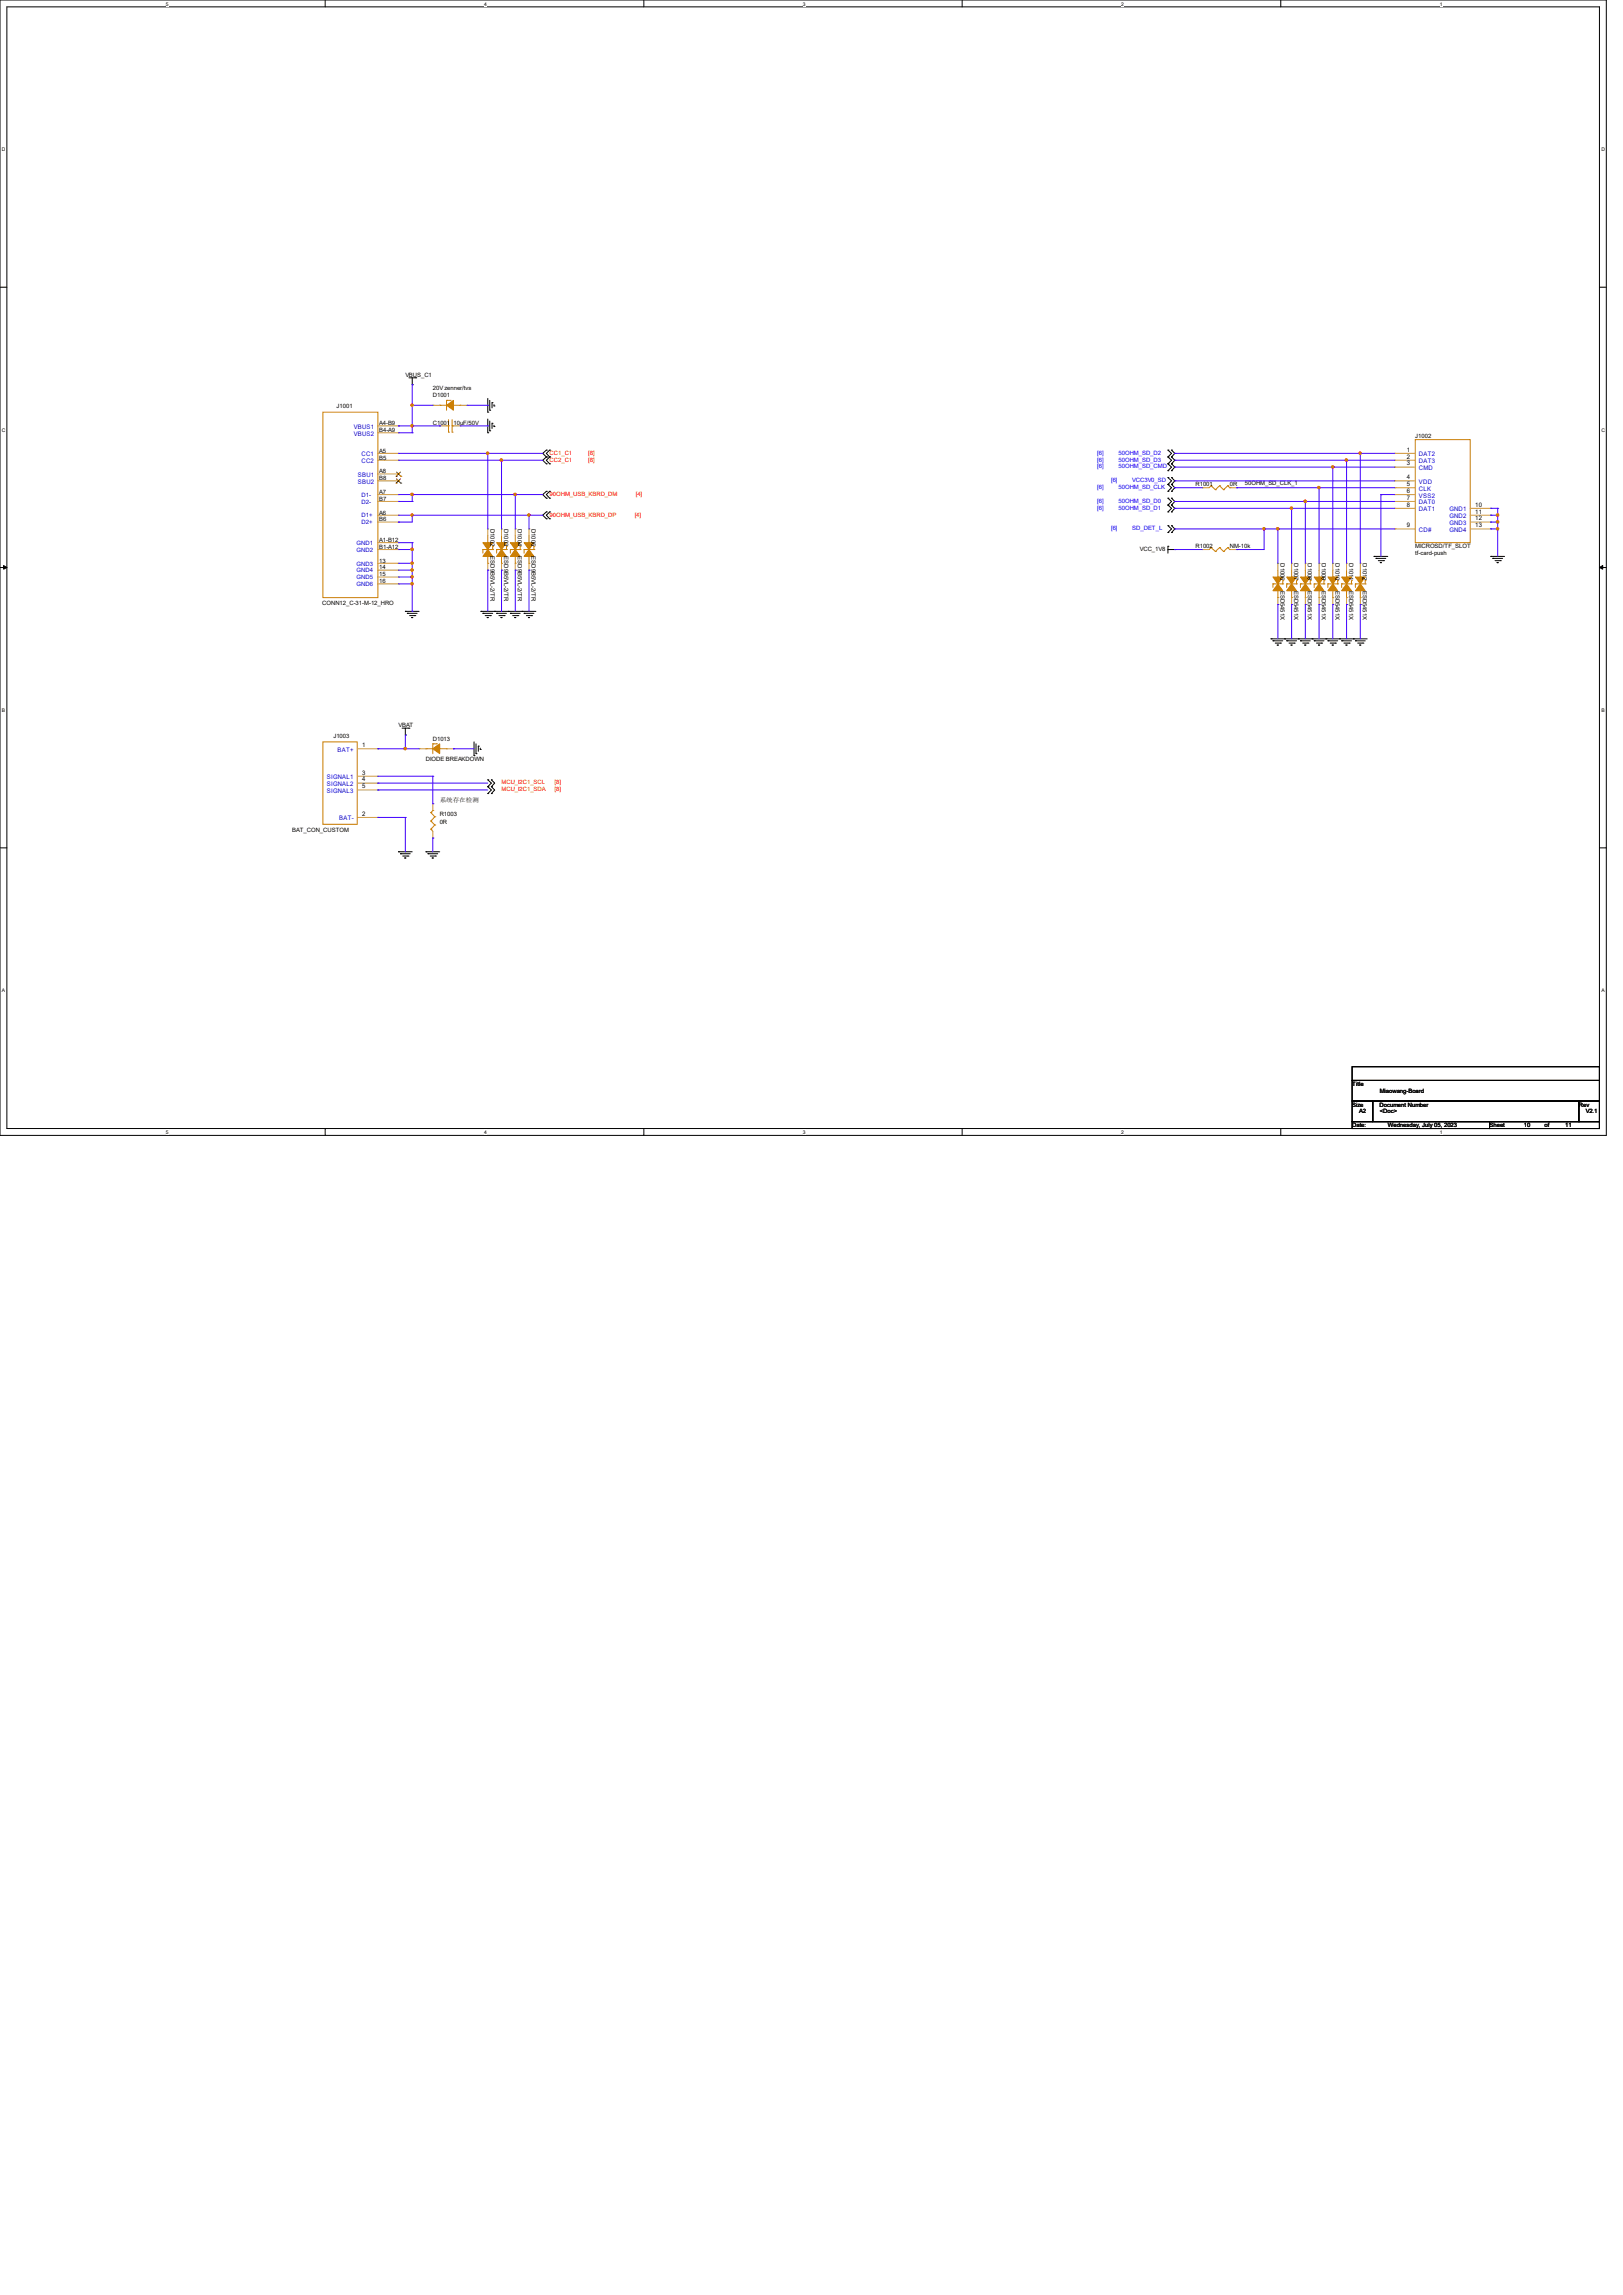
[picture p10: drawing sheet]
<svg xmlns="http://www.w3.org/2000/svg" width="210mm" height="297mm" viewBox="0 0 210 297" stroke-linecap="round" stroke-linejoin="round" font-family="sans-serif">
<defs><g id="words">
<g font-size=".8">
<text x="43.6" y="52.8">J1001</text>
<text x="52.5" y="48.7">VBUS_C1</text>
<text x="56" y="51.4">D1001</text>
<text x="56" y="50.5">20V zenner/tvs</text>
<text x="49.1" y="55">A4-B9</text>
<text x="49.1" y="58.6">A5</text>
<text x="49.1" y="59.5">B5</text>
<text x="49.1" y="55.9">B4-A9</text>
<text x="56" y="54.9">C1001 10uF/50V</text>
<text x="182" y="59.3">2</text>
<text x="182" y="58.5">1</text>
<text x="183.1" y="56.7">J1002</text>
<text x="49.1" y="62.1">B8</text>
<text x="49.1" y="64.8">B7</text>
<text x="49.1" y="63.9">A7</text>
<text x="49.1" y="61.3">A8</text>
<text x="154.7" y="62.9">R1001</text>
<text x="159.1" y="62.9">0R</text>
<text x="161.1" y="62.7">50OHM_SD_CLK_1</text>
<text x="182" y="60.2">3</text>
<text x="182" y="62">4</text>
<text x="182" y="62.9">5</text>
<text x="182" y="63.8">6</text>
<text x="182" y="64.7">7</text>
<text x="182" y="65.6">8</text>
<text x="190.9" y="65.6">10</text>
<text x="49.1" y="70.1">A1-B12</text>
<text x="49.1" y="66.6">A6</text>
<text x="49.1" y="67.5">B6</text>
<text x="49.1" y="71">B1-A12</text>
<text x="63.5" y="68.5" transform="rotate(90 63.5 68.5)">D1002</text>
<text x="65.2" y="68.5" transform="rotate(90 65.2 68.5)">D1003</text>
<text x="67" y="68.5" transform="rotate(90 67 68.5)">D1004</text>
<text x="68.8" y="68.5" transform="rotate(90 68.8 68.5)">D1005</text>
<text x="147.5" y="71.3">VCC_1V8</text>
<text x="154.7" y="71">R1002</text>
<text x="159.1" y="71">NM-10k</text>
<text x="182" y="68.2">9</text>
<text x="183.1" y="71">MICROSD/TF_SLOT</text>
<text x="183.1" y="71.8">tf-card-push</text>
<text x="190.9" y="68.2">13</text>
<text x="190.9" y="67.3">12</text>
<text x="190.9" y="66.5">11</text>
<text x="49.1" y="72.8">13</text>
<text x="49.1" y="73.7">14</text>
<text x="49.1" y="74.6">15</text>
<text x="49.1" y="75.5">16</text>
<text x="63.5" y="72" transform="rotate(90 63.5 72)">ESD9B5VL-2/TR</text>
<text x="65.2" y="72" transform="rotate(90 65.2 72)">ESD9B5VL-2/TR</text>
<text x="67" y="72" transform="rotate(90 67 72)">ESD9B5VL-2/TR</text>
<text x="68.8" y="72" transform="rotate(90 68.8 72)">ESD9B5VL-2/TR</text>
<text x="165.7" y="72.9" transform="rotate(90 165.7 72.9)">D1006</text>
<text x="165.7" y="76.5" transform="rotate(90 165.7 76.5)">ESD5451X</text>
<text x="167.5" y="72.9" transform="rotate(90 167.5 72.9)">D1007</text>
<text x="167.5" y="76.5" transform="rotate(90 167.5 76.5)">ESD5451X</text>
<text x="169.2" y="72.9" transform="rotate(90 169.2 72.9)">D1008</text>
<text x="169.2" y="76.5" transform="rotate(90 169.2 76.5)">ESD5451X</text>
<text x="171" y="72.9" transform="rotate(90 171 72.9)">D1009</text>
<text x="171" y="76.5" transform="rotate(90 171 76.5)">ESD5451X</text>
<text x="172.8" y="72.9" transform="rotate(90 172.8 72.9)">D1010</text>
<text x="172.8" y="76.5" transform="rotate(90 172.8 76.5)">ESD5451X</text>
<text x="174.6" y="72.9" transform="rotate(90 174.6 72.9)">D1011</text>
<text x="174.6" y="76.5" transform="rotate(90 174.6 76.5)">ESD5451X</text>
<text x="176.4" y="72.9" transform="rotate(90 176.4 72.9)">D1012</text>
<text x="176.4" y="76.5" transform="rotate(90 176.4 76.5)">ESD5451X</text>
<text x="41.7" y="78.3">CONN12_C-31-M-12_HRO</text>
<text x="43.1" y="95.5">J1003</text>
<text x="51.6" y="94.1">VBAT</text>
<text x="56" y="95.8">D1013</text>
<text x="46.9" y="96.7">1</text>
<text x="46.9" y="100.2">3</text>
<text x="46.9" y="101.1">4</text>
<text x="55.1" y="98.5">DIODE BREAKDOWN</text>
<text x="37.8" y="107.7">BAT_CON_CUSTOM</text>
<text x="46.9" y="105.6">2</text>
<text x="46.9" y="102">5</text>
<text x="56.9" y="103.8">系统存在检测</text>
<text x="56.9" y="105.6">R1003</text>
<text x="56.9" y="106.7">0R</text>
<text x="175" y="140.5">Title</text>
<text x="175" y="143.2">Size</text>
<text x="178.5" y="143.2">Document Number</text>
<text x="178.5" y="141.4">Miaowang-Board</text>
<text x="204.3" y="143.2">Rev</text>
<text x="175" y="145.9">Date:</text>
<text x="175.9" y="144.1">A2</text>
<text x="178.5" y="144.1">&lt;Doc&gt;</text>
<text x="179.6" y="145.9">Wednesday, July 05, 2023</text>
<text x="192.8" y="145.9">Sheet</text>
<text x="197.2" y="145.9">10</text>
<text x="199.9" y="145.9">of</text>
<text x="202.5" y="145.9">11</text>
<text x="205.2" y="144.1">V2.1</text>
</g>
<g font-size=".8" fill="#00c">
<text x="45.8" y="55.5">VBUS1</text>
<text x="45.8" y="56.4">VBUS2</text>
<text x="46.8" y="59.1">CC1</text>
<text x="46.8" y="59.9">CC2</text>
<text x="183.6" y="59.9">DAT3</text>
<text x="183.6" y="59.1">DAT2</text>
<text x="46.3" y="62.6">SBU2</text>
<text x="46.3" y="61.7">SBU1</text>
<text x="46.8" y="65.2">D2-</text>
<text x="46.8" y="64.3">D1-</text>
<text x="183.6" y="60.8">CMD</text>
<text x="183.6" y="62.6">VDD</text>
<text x="183.6" y="63.5">CLK</text>
<text x="183.6" y="64.4">VSS2</text>
<text x="183.6" y="65.3">DAT0</text>
<text x="46.1" y="70.5">GND1</text>
<text x="46.1" y="71.4">GND2</text>
<text x="46.8" y="67">D1+</text>
<text x="46.8" y="67.9">D2+</text>
<text x="183.6" y="66.2">DAT1</text>
<text x="183.6" y="68.8">CD#</text>
<text x="187.5" y="68.8">GND4</text>
<text x="187.5" y="67.9">GND3</text>
<text x="187.5" y="67.1">GND2</text>
<text x="187.5" y="66.2">GND1</text>
<text x="46.1" y="73.2">GND3</text>
<text x="46.1" y="74.1">GND4</text>
<text x="46.1" y="75">GND5</text>
<text x="46.1" y="75.9">GND6</text>
<text x="42.3" y="100.8">SIGNAL1</text>
<text x="42.3" y="101.7">SIGNAL2</text>
<text x="43.7" y="97.3">BAT+</text>
<text x="42.3" y="102.6">SIGNAL3</text>
<text x="43.9" y="106.2">BAT-</text>
</g>
<g font-size=".8" fill="#f00">
<text x="71.1" y="58.8">CC1_C1</text>
<text x="71.1" y="59.7">CC2_C1</text>
<text x="76.1" y="58.8">[8]</text>
<text x="76.1" y="59.7">[8]</text>
<text x="71.1" y="64.2">90OHM_USB_KBRD_DM</text>
<text x="82.3" y="64.2">[4]</text>
<text x="71.1" y="66.8">90OHM_USB_KBRD_DP</text>
<text x="82.1" y="66.8">[4]</text>
<text x="64.9" y="101.5">MCU_I2C1_SCL</text>
<text x="71.8" y="101.5">[8]</text>
<text x="64.9" y="102.4">MCU_I2C1_SDA</text>
<text x="71.8" y="102.4">[8]</text>
</g>
<g font-size=".8" fill="#00f">
<text x="142" y="59.7">[6]</text>
<text x="142" y="58.8">[6]</text>
<text x="144.7" y="59.7">50OHM_SD_D3</text>
<text x="144.7" y="58.8">50OHM_SD_D2</text>
<text x="142" y="63.3">[6]</text>
<text x="142" y="65.1">[6]</text>
<text x="142" y="66">[6]</text>
<text x="142" y="60.6">[6]</text>
<text x="143.8" y="62.4">[6]</text>
<text x="144.7" y="63.3">50OHM_SD_CLK</text>
<text x="144.7" y="65.1">50OHM_SD_D0</text>
<text x="144.7" y="66">50OHM_SD_D1</text>
<text x="144.7" y="60.6">50OHM_SD_CMD</text>
<text x="146.5" y="62.4">VCC3V0_SD</text>
<text x="143.8" y="68.6">[6]</text>
<text x="146.5" y="68.6">SD_DET_L</text>
</g>
<g font-size=".6">
<text x="21.5" y=".7">5</text>
<text x="62.7" y=".7">4</text>
<text x="103.9" y=".7">3</text>
<text x="145.1" y=".7">2</text>
<text x="186.3" y=".7">1</text>
<text x=".3" y="19.6">D</text>
<text x="207.2" y="19.6">D</text>
<text x=".3" y="55.9">C</text>
<text x="207.2" y="55.9">C</text>
<text x=".3" y="92.2">B</text>
<text x="207.2" y="92.2">B</text>
<text x=".3" y="128.4">A</text>
<text x="207.2" y="128.4">A</text>
<text x="21.5" y="146.8">5</text>
<text x="62.7" y="146.8">4</text>
<text x="103.9" y="146.8">3</text>
<text x="145.1" y="146.8">2</text>
<text x="186.3" y="146.8">1</text>
</g>
</g></defs>
<path d="M0 0h207.9v146.9h-207.9zM.9 .9h206.1v145.1h-206.1z" fill="none" stroke="#000" stroke-width=".13"/>
<g fill="#fff">
<path d="M21.5 .1h.3v.7h-.3z"/>
<path d="M21.5 146.2h.3v.7h-.3z"/>
</g>
<path d="M42.1 0v.9M42.1 146v.9" fill="none" stroke="#000" stroke-width=".13"/>
<g fill="#fff">
<path d="M62.7 .1h.3v.7h-.3z"/>
<path d="M62.7 146.2h.3v.7h-.3z"/>
</g>
<path d="M83.3 0v.9M83.3 146v.9" fill="none" stroke="#000" stroke-width=".13"/>
<g fill="#fff">
<path d="M103.9 .1h.3v.7h-.3z"/>
<path d="M103.9 146.2h.3v.7h-.3z"/>
</g>
<path d="M124.5 0v.9M124.5 146v.9" fill="none" stroke="#000" stroke-width=".13"/>
<g fill="#fff">
<path d="M145.1 .1h.3v.7h-.3z"/>
<path d="M145.1 146.2h.3v.7h-.3z"/>
</g>
<path d="M165.7 0v.9M165.7 146v.9" fill="none" stroke="#000" stroke-width=".13"/>
<g fill="#fff">
<path d="M186.3 .1h.3v.7h-.3z"/>
<path d="M186.3 146.2h.3v.7h-.3z"/>
<path d="M.3 19h.4v.7h-.4z"/>
<path d="M207.2 19h.5v.7h-.5z"/>
<path d="M.3 55.3h.4v.7h-.4z"/>
<path d="M207.2 55.3h.5v.7h-.5z"/>
</g>
<path d="M0 37.2h.9M207 37.2h.9" fill="none" stroke="#000" stroke-width=".13"/>
<g fill="#fff">
<path d="M.3 91.6h.4v.7h-.4z"/>
<path d="M207.2 91.6h.4v.7h-.4z"/>
</g>
<path d="M0 73.4h.9M207 73.4h.9" fill="none" stroke="#000" stroke-width=".13"/>
<path d="M.5 73.2l.4 .2-.4 .3zM207 73.4l.4-.2v.5z" fill="#000" stroke="#000" stroke-width=".13"/>
<g fill="#fff">
<path d="M.3 127.8h.3v.8h-.3z"/>
<path d="M207.2 127.8h.4v.8h-.4z"/>
</g>
<g fill="none" stroke="#000" stroke-width=".13">
<path d="M52.9 48.9h.9M53.3 49.8h.1M53.3 48.9v.9M53.8 48.9h.1M63.1 56h.1M63.1 53.3h.1M63.1 51.6v1.7M63.1 54.2v1.8M63.4 55.8h.1M63.4 53.1h.1M63.4 51.8v1.3M63.4 54.5v1.3"/>
<path d="M63.7 54.8h.1M63.7 52.1h.1M63.7 52.1v.7M63.7 54.8v.7M63.9 55.2h.1M63.9 52.5h.1M63.9 52.4v.1M63.9 55v.2M70.7 58.3h.1M70.7 59.1h.1M70.7 58.3l-.5 .4 .5 .4M70.7 59.1l-.5 .5 .5 .4"/>
<path d="M71.1 59.1h.1M71.1 58.3h.1M71.1 58.3l-.4 .4 .4 .4M71.1 59.1l-.4 .5 .4 .4M151.1 59.1h.1M151.1 58.3h.1M151.1 59.1l.5 .5-.5 .4M151.1 58.3l.5 .4-.5 .4M151.6 59.1h.1M151.6 58.3h.1M151.6 59.1l.4 .5-.4 .4M151.6 58.3l.4 .4-.4 .4"/>
<path d="M52.5 79.1h.1M52.5 79.1h1.7M52.7 79.4h.1M52.7 79.4h1.3M53 79.7h.7M53.3 79.9h.1M53.7 79.7h.1M62.2 79.1h.1M62.2 79.1h7.1M62.5 79.4h.1M62.5 79.4h1.3M62.8 79.7h.7"/>
<path d="M63 79.9h.1M63 79.9h.2M63.5 79.7h.1M64 79.1h.1M64.3 79.4h.1M64.3 79.4h1.2M64.6 79.7h.6M64.8 79.9h.1M64.8 79.9h.2M65.2 79.7h.1M65.8 79.1h.1M66 79.4h.1"/>
<path d="M66 79.4h1.3M66.3 79.7h.7M66.6 79.9h.1M66.6 79.9h.2M67 79.7h.1M67.6 79.1h.1M67.8 79.4h.1M67.8 79.4h1.3M68.1 79.7h.7M68.4 79.9h.1M68.8 79.7h.1M70.7 60h.1"/>
<path d="M70.7 63.6h.1M70.7 64.5h.1M70.7 66.3h.1M70.7 67.1h.1M70.7 63.6l-.5 .4 .5 .5M70.7 66.3l-.5 .4 .5 .4M71.1 60h.1M71.1 64.5h.1M71.1 63.6h.1M71.1 67.1h.1M71.1 66.3h.1M71.1 63.6l-.4 .4 .4 .5"/>
<path d="M71.1 66.3l-.4 .4 .4 .4M151.1 70.7h.1M151.1 62.7h.1M151.1 63.6h.1M151.1 64.5h.1M151.1 65.4h.1M151.1 66.3h.1M151.1 60h.1M151.1 60.9h.1M151.1 68h.1M151.1 68.9h.1M151.1 61.8h.1"/>
<path d="M151.1 71.1h.9M151.1 70.7v.9M151.1 62.7l.5 .4-.5 .5M151.1 64.5l.5 .4-.5 .5M151.1 65.4l.5 .4-.5 .5M151.1 60l.5 .5-.5 .4M151.1 68l.5 .5-.5 .4M151.1 61.8l.5 .4-.5 .5M151.6 63.6h.1M151.6 62.7h.1M151.6 65.4h.1M151.6 64.5h.1"/>
<path d="M151.6 66.3h.1M151.6 60.9h.1M151.6 60h.1M151.6 68.9h.1M151.6 68h.1M151.6 61.8h.1M151.6 62.7l.4 .4-.4 .5M151.6 64.5l.4 .4-.4 .5M151.6 65.4l.4 .4-.4 .5M151.6 60l.4 .5-.4 .4M151.6 68l.4 .5-.4 .4M151.6 61.8l.4 .4-.4 .5"/>
<path d="M152 71.1h.1M177.8 72h.1M177.8 72h1.8M178.1 72.3h.1M178.1 72.3h1.2M178.4 72.6h.6M178.6 72.8h.1M178.6 72.8h.2M179 72.6h.1M192.9 72h.1M192.9 72h1.8M193.2 72.3h.1"/>
<path d="M193.2 72.3h1.2M193.5 72.6h.6M193.7 72.8h.1M193.7 72.8h.2M194.1 72.6h.1M52 94.2h.9M52.5 95.1h.1M52.5 94.2v.9M52.9 94.2h.1M61.3 97.8h.1M61.3 96v1.8M61.6 97.5h.1"/>
<path d="M61.6 96.3v1.2M61.9 96.6h.1M61.9 96.6v.6M62.1 97h.1M62.1 96.8v.2M164.5 82.7h.1M164.5 82.7h12.4M164.7 82.9h.1M164.7 82.9h1.3M165 83.2h.7M165.3 83.5h.1M165.7 83.2h.1"/>
<path d="M166.2 82.7h.1M166.5 82.9h.1M166.5 82.9h1.3M166.8 83.2h.7M167 83.5h.1M167 83.5h.2M167.5 83.2h.1M168 82.7h.1M168.3 82.9h.1M168.3 82.9h1.2M168.6 83.2h.6M168.8 83.5h.1"/>
<path d="M168.8 83.5h.2M169.2 83.2h.1M169.8 82.7h.1M170.1 82.9h.1M170.1 82.9h1.2M170.3 83.2h.7M170.6 83.5h.1M170.6 83.5h.2M171 83.2h.1M171.6 82.7h.1M171.8 82.9h.1M171.8 82.9h1.3"/>
<path d="M172.1 83.2h.7M172.4 83.5h.1M172.4 83.5h.2M172.8 83.2h.1M173.4 82.7h.1M173.6 82.9h.1M173.6 82.9h1.3M173.9 83.2h.7M174.2 83.5h.1M174.6 83.2h.1M175.1 82.7h.1M175.4 82.9h.1"/>
<path d="M175.4 82.9h1.3M175.7 83.2h.7M175.9 83.5h.1M175.9 83.5h.2M176.4 83.2h.1M0 109.7h.9M51.6 110.2h.1M51.6 110.2h1.7M51.8 110.5h.1M51.8 110.5h1.3M52.1 110.8h.7M52.4 111h.1"/>
<path d="M52.8 110.8h.1M55.1 110.2h.1M55.1 110.2h1.8M55.4 110.5h.1M55.4 110.5h1.2M55.7 110.8h.6M55.9 111h.1M55.9 111h.2M56.3 110.8h.1M63.1 101.8h.1M63.1 100.9h.1M63.1 102.7h.1"/>
<path d="M63.1 100.9l.5 .4-.5 .5M63.1 101.8l.5 .4-.5 .5M63.6 101.8h.1M63.6 100.9h.1M63.6 102.7h.1M63.6 100.9l.4 .4-.4 .5M63.6 101.8l.4 .4-.4 .5M207 109.7h.9M175 138h32v1.8h-32zM175 139.8h32v2.7h-32zM175 142.5h2.6v2.7h-2.6zM175 145.2h17.7v.8h-17.7z"/>
<path d="M177.6 142.5h26.7v2.7h-26.7zM192.7 145.2h14.3v.8h-14.3zM204.3 142.5h2.7v2.7h-2.7z"/>
</g>
<g fill="none" stroke="#cc8006" stroke-width=".13">
<path d="M41.8 53.3h7.1v24h-7.1zM56.9 52.5h.1M56.9 52.5h.9M57.8 51.8h.1M57.8 55.1h.2M57.8 51.8v1.3M57.8 51.8h.5M58 55.9h.1M58 55.1h.1M58 54.3v1.6M58.3 51.8h.1M58.5 55.1h.1"/>
<path d="M58.5 55.9h.1M58.5 55.1h.2M58.5 54.3v1.6M58.7 52.5h.9M59.6 52.5h.1M183.1 56.9h7.1v13.3h-7.1zM62.5 71.1h.1M62.5 71.1h1.3M62.5 71.1v.5M63.1 70.2h.1M63.1 72.9h.1M63.1 69.3v.9"/>
<path d="M63.1 72v.9M63.8 71.1h.1M63.8 70.7h.1M63.8 70.7v.4M64.3 71.1h.1M64.3 71.1h1.2M64.3 71.1v.5M64.9 70.2h.1M64.9 72.9h.1M64.9 69.3v.9M64.9 72v.9M65.5 71.1h.1"/>
<path d="M65.5 70.7h.1M65.5 70.7v.4M66 71.1h.1M66 71.1h1.3M66 71.1v.5M66.7 70.2h.1M66.7 72.9h.1M66.7 69.3v.9M66.7 72v.9M67.3 71.1h.1M67.3 70.7h.1M67.3 70.7v.4"/>
<path d="M67.8 71.1h.1M67.8 71.1v.5M67.8 71.1h1.3M68.5 70.2h.1M68.5 72.9h.1M68.5 69.3v.9M68.5 72v.9M69.1 71.1h.1M69.1 70.7h.1M69.1 70.7v.4M156.7 70.9h.1M156.7 62.9h.1"/>
<path d="M156.7 70.9l-.2 .2M156.7 70.9l.6 .5M156.7 62.9l-.2 .2M156.7 62.9l.6 .5M157.3 71.4h.1M157.3 63.4h.1M157.8 70.9h.1M157.8 62.9h.1M157.8 70.9l-.5 .5M157.8 70.9l.5 .5M157.8 62.9l-.5 .5M157.8 62.9l.5 .5"/>
<path d="M158.3 71.4h.1M158.3 63.4h.1M158.9 70.9h.1M158.9 62.9h.1M158.9 70.9l-.6 .5M158.9 70.9l.2 .2M158.9 62.9l-.6 .5M158.9 62.9l.2 .2M159.1 71.1h.1M159.1 63.1h.1M164.7 75.6h.1M164.7 75.6h1.3"/>
<path d="M164.7 75.6v.4M165.4 74.7h.1M165.4 77.3h.1M165.4 73.8v.9M165.4 76.5v.8M166 75.6h.1M166 75.1h.1M166 75.1v.5M166.5 75.6h.1M166.5 75.6h1.3M166.5 75.6v.4M167.1 74.7h.1"/>
<path d="M167.1 77.3h.1M167.1 73.8v.9M167.1 76.5v.8M167.8 75.6h.1M167.8 75.1h.1M167.8 75.1v.5M168.3 75.6h.1M168.3 75.6h1.2M168.3 75.6v.4M168.9 74.7h.1M168.9 77.3h.1M168.9 73.8v.9"/>
<path d="M168.9 76.5v.8M169.5 75.6h.1M169.5 75.1h.1M169.5 75.1v.5M170.1 75.6h.1M170.1 75.6h1.2M170.1 75.6v.4M170.7 74.7h.1M170.7 77.3h.1M170.7 73.8v.9M170.7 76.5v.8M171.3 75.6h.1"/>
<path d="M171.3 75.1h.1M171.3 75.1v.5M171.8 75.6h.1M171.8 75.6h1.3M171.8 75.6v.4M172.5 74.7h.1M172.5 77.3h.1M172.5 73.8v.9M172.5 76.5v.8M173.1 75.6h.1M173.1 75.1h.1M173.1 75.1v.5"/>
<path d="M173.6 75.6h.1M173.6 75.6v.4M173.6 75.6h1.3M174.2 74.7h.1M174.2 77.3h.1M174.2 73.8v.9M174.2 76.5v.8M174.9 75.6h.1M174.9 75.1h.1M174.9 75.1v.5M175.4 75.6h.1M175.4 75.6h1.3"/>
<path d="M175.4 75.6v.4M176 74.7h.1M176 77.3h.1M176 73.8v.9M176 76.5v.8M176.7 75.6h.1M176.7 75.1h.1M176.7 75.1v.5M41.8 96h4.4v10.7h-4.4zM55.1 96.9h.1M55.1 96.9h.9M56 96.3h.1"/>
<path d="M56 96.3v1.2M56 96.3h.5M56.5 96.3h.1M56.9 96.9h.9M57.8 96.9h.1M55.8 107.3h.1M55.8 106.3h.1M55.8 105.2h.1M55.8 107.3l.2 .3M55.8 106.3l.5 .5M55.8 105.2l.5 .5M56 104.9h.1"/>
<path d="M56 104.9l-.2 .3M56.3 106.8h.1M56.3 105.7h.1M56.3 106.8l-.5 .5M56.3 105.7l-.5 .6"/>
</g>
<g fill="none" stroke="#a84" stroke-width=".13">
<path d="M48.9 55.1h2.7M48.9 59.6h2.7M48.9 58.7h2.7M48.9 56h2.7M51.6 55.1h.1M51.6 58.7h.1M51.6 59.6h.1M51.6 56h.1M56 52.5h.1M56 52.5h.9M56.9 55.1h.1M56.9 55.1h.9"/>
<path d="M58.7 55.1h.9M59.6 55.1h.1M59.6 52.5h.9M60.5 52.5h.1M180.5 59.6h.1M180.5 58.7h.1M180.5 59.6h2.6M180.5 58.7h2.6M48.9 71.1h2.7M48.9 62.2h2.7M48.9 64h2.7M48.9 64.9h2.7"/>
<path d="M48.9 67.6h2.7M48.9 66.7h2.7M48.9 70.2h2.7M48.9 61.3h2.7M48.9 72.9h2.7M48.9 73.8h2.7M48.9 74.7h2.7M48.9 75.6h2.7M51.6 70.2h.1M51.6 62.2h.1M51.6 64.9h.1M51.6 66.7h.1"/>
<path d="M51.6 64h.1M51.6 67.6h.1M51.6 61.3h.1M51.6 71.1h.1M51.6 72.9h.1M51.6 73.8h.1M51.6 74.7h.1M51.6 75.6h.1M63.1 68.5h.1M63.1 73.8h.1M63.1 68.5v.8M63.1 72.9v.9"/>
<path d="M64.9 68.5h.1M64.9 73.8h.1M64.9 68.5v.8M64.9 72.9v.9M66.7 68.5h.1M66.7 73.8h.1M66.7 68.5v.8M66.7 72.9v.9M68.5 68.5h.1M68.5 73.8h.1M68.5 68.5v.8M68.5 72.9v.9"/>
<path d="M155.6 71.1h.1M155.6 63.1h.1M155.6 71.1h.9M155.6 63.1h.9M159.1 71.1h.9M159.1 63.1h.9M160 71.1h.1M160 63.1h.1M165.4 72.9h.1M165.4 78.2h.1M165.4 72.9v.9M165.4 77.3v.9"/>
<path d="M167.1 72.9h.1M167.1 78.2h.1M167.1 72.9v.9M167.1 77.3v.9M168.9 72.9h.1M168.9 78.2h.1M168.9 72.9v.9M168.9 77.3v.9M170.7 72.9h.1M170.7 78.2h.1M170.7 72.9v.9M170.7 77.3v.9"/>
<path d="M172.5 72.9h.1M172.5 78.2h.1M172.5 72.9v.9M172.5 77.3v.9M174.2 72.9h.1M174.2 78.2h.1M174.2 72.9v.9M174.2 77.3v.9M176 72.9h.1M176 78.2h.1M176 72.9v.9M176 77.3v.9"/>
<path d="M180.5 60.5h.1M180.5 62.2h.1M180.5 63.1h.1M180.5 64h.1M180.5 64.9h.1M180.5 65.8h.1M180.5 68.5h.1M180.5 63.1h2.6M180.5 60.5h2.6M180.5 62.2h2.6M180.5 64h2.6M180.5 64.9h2.6"/>
<path d="M180.5 65.8h2.6M180.5 68.5h2.6M190.2 65.8h2.7M190.2 68.5h2.7M190.2 67.6h2.7M190.2 66.7h2.7M192.9 68.5h.1M192.9 67.6h.1M192.9 66.7h.1M192.9 65.8h.1M46.2 96.9h2.7M48.9 96.9h.1"/>
<path d="M54.2 96.9h.1M54.2 96.9h.9M57.8 96.9h.9M58.7 96.9h.1M46.2 105.8h2.7M46.2 100.5h2.7M46.2 101.3h2.7M46.2 102.2h2.7M48.9 105.8h.1M48.9 100.5h.1M48.9 101.3h.1M48.9 102.2h.1"/>
<path d="M56 108.5h.1M56 104h.1M56 104v.9M56 107.6v.9"/>
</g>
<g fill="#cc8006" stroke="#cc8006" stroke-width=".13">
<path d="M173.6 74.7h1.3l-.7 .9z" fill-rule="evenodd"/>
<path d="M174.2 75.6l.7 .9h-1.3z" fill-rule="evenodd"/>
<path d="M67.8 70.2h1.3l-.6 .9z" fill-rule="evenodd"/>
<path d="M68.5 71.1l.6 .9h-1.3z" fill-rule="evenodd"/>
<path d="M171.8 74.7h1.3l-.6 .9z" fill-rule="evenodd"/>
<path d="M172.5 75.6l.6 .9h-1.3z" fill-rule="evenodd"/>
<path d="M56 96.9l.9-.6v1.2z" fill-rule="evenodd"/>
<path d="M64.3 70.2h1.2l-.6 .9z" fill-rule="evenodd"/>
<path d="M64.9 71.1l.6 .9h-1.2z" fill-rule="evenodd"/>
<path d="M170.1 74.7h1.2l-.6 .9z" fill-rule="evenodd"/>
<path d="M170.7 75.6l.6 .9h-1.2z" fill-rule="evenodd"/>
<path d="M62.5 70.2h1.3l-.7 .9z" fill-rule="evenodd"/>
<path d="M63.1 71.1l.7 .9h-1.3z" fill-rule="evenodd"/>
<path d="M168.3 74.7h1.2l-.6 .9z" fill-rule="evenodd"/>
<path d="M168.9 75.6l.6 .9h-1.2z" fill-rule="evenodd"/>
<path d="M166.5 74.7h1.3l-.7 .9z" fill-rule="evenodd"/>
<path d="M167.1 75.6l.7 .9h-1.3z" fill-rule="evenodd"/>
<path d="M175.4 74.7h1.3l-.7 .9z" fill-rule="evenodd"/>
<path d="M176 75.6l.7 .9h-1.3z" fill-rule="evenodd"/>
<path d="M57.8 52.5l.9-.7v1.3z" fill-rule="evenodd"/>
<path d="M164.7 74.7h1.3l-.6 .9z" fill-rule="evenodd"/>
<path d="M165.4 75.6l.6 .9h-1.3z" fill-rule="evenodd"/>
<path d="M66 70.2h1.3l-.6 .9z" fill-rule="evenodd"/>
<path d="M66.7 71.1l.6 .9h-1.3z" fill-rule="evenodd"/>
</g>
<path d="M51.3 62.5h.1M51.3 61.6h.1M51.3 62l.6 .5M51.3 61.1l.6 .5M51.8 62l-.5 .5M51.8 61.1l-.5 .5M51.9 62.5h.1M51.9 61.6h.1" fill="none" stroke="#804000" stroke-width=".13"/>
<g fill="none" stroke="#4200ff" stroke-width=".13">
<path d="M51.6 55.1h.1M51.6 58.7h18.6M51.6 59.6h18.6M51.6 56h1.7M51.6 55.1h5.3M53.3 56h.1M53.3 55.1h.1M53.3 49.8h.1M53.3 52.5h.1M53.3 49.8v6.2M53.3 52.5h2.7M56.9 55.1h.1"/>
<path d="M59.6 55.1h3.5M60.5 52.5h2.6M63.1 58.7h.1M63.1 55.1h.1M63.1 52.5h.1M63.1 58.7v9.8M64.9 59.6h.1M64.9 59.6v8.9M152 58.7h.1M152 59.6h.1M152 58.7h28.5M152 59.6h28.5"/>
<path d="M174.2 59.6h.1M174.2 59.6v13.3M176 58.7h.1M176 58.7v14.2M51.6 67.6h.1M51.6 64.9h1.7M51.6 64h18.6M51.6 66.7h18.6M51.6 71.1h1.7M51.6 72.9h1.7M51.6 73.8h1.7M51.6 74.7h1.7"/>
<path d="M51.6 75.6h1.7M51.6 70.2h1.7M53.3 64.9h.1M53.3 64h.1M53.3 66.7h.1M53.3 72.9h.1M53.3 73.8h.1M53.3 74.7h.1M53.3 75.6h.1M53.3 79.1h.1M53.3 70.2h.1M53.3 71.1h.1"/>
<path d="M53.3 66.7v.9h-1.7M53.3 64v.9M53.3 70.2v8.9M63.1 73.8h.1M63.1 73.8v5.3M64.9 73.8h.1M64.9 73.8v5.3M66.7 64h.1M66.7 73.8h.1M66.7 64v4.5M66.7 73.8v5.3M68.5 66.7h.1"/>
<path d="M68.5 73.8h.1M68.5 66.7v1.8M68.5 73.8v5.3M152 68.5h.1M152 65.8h.1M152 64.9h.1M152 60.5h.1M152 62.2h.1M152 63.1h.1M152 71.1h.1M152 68.5h28.5M152 65.8h28.5"/>
<path d="M152 64.9h28.5M152 63.1h3.6M152 60.5h28.5M152 62.2h28.5M152 71.1h3.6M160 63.1h.1M160 71.1h.1M160 63.1h20.5M163.6 68.5h.1M163.6 68.5v2.6h-3.6M165.4 68.5h.1M165.4 78.2h.1"/>
<path d="M165.4 68.5v4.4M165.4 78.2v4.5M167.1 65.8h.1M167.1 78.2h.1M167.1 65.8v7.1M167.1 78.2v4.5M168.9 64.9h.1M168.9 78.2h.1M168.9 64.9v8M168.9 78.2v4.5M170.7 63.1h.1M170.7 78.2h.1"/>
<path d="M170.7 63.1v9.8M170.7 78.2v4.5M172.5 60.5h.1M172.5 78.2h.1M172.5 60.5v12.4M172.5 78.2v4.5M174.2 78.2h.1M174.2 78.2v4.5M176 78.2h.1M176 78.2v4.5M178.7 64h.1M178.7 64h1.8"/>
<path d="M178.7 64v8M192.9 65.8h.1M192.9 66.7h.1M192.9 67.6h.1M192.9 68.5h.1M192.9 68.5h.9M192.9 65.8h.9M192.9 66.7h.9M192.9 67.6h.9M193.8 65.8h.1M193.8 66.7h.1M193.8 67.6h.1"/>
<path d="M193.8 68.5h.1M193.8 65.8v6.2M48.9 96.9h.1M48.9 96.9h5.3M52.5 95.1h.1M52.5 96.9h.1M52.5 95.1v1.8M58.7 96.9h.1M58.7 96.9h2.6M48.9 105.8h.1M48.9 101.3h.1M48.9 102.2h.1"/>
<path d="M48.9 105.8h3.6M48.9 100.5h7.1M48.9 101.3h14.2M48.9 102.2h14.2M52.5 105.8h.1M52.5 105.8v4.4M56 100.5h.1M56 104h.1M56 108.5h.1M56 100.5v3.5M56 108.5v1.7"/>
</g>
<g fill="#f00" stroke="#f00" stroke-width=".13">
<circle cx="163.6" cy="68.4" r=".15"/>
<circle cx="167.1" cy="65.8" r=".15"/>
<circle cx="168.9" cy="64.9" r=".15"/>
<circle cx="172.4" cy="60.4" r=".15"/>
<circle cx="176" cy="58.7" r=".15"/>
<circle cx="174.2" cy="59.5" r=".15"/>
<circle cx="193.8" cy="66.7" r=".15"/>
<circle cx="193.8" cy="67.5" r=".15"/>
<circle cx="193.8" cy="68.4" r=".15"/>
<circle cx="170.7" cy="63.1" r=".15"/>
<circle cx="165.3" cy="68.4" r=".15"/>
<circle cx="53.3" cy="55.1" r=".15"/>
<circle cx="63.1" cy="58.7" r=".15"/>
<circle cx="64.9" cy="59.5" r=".15"/>
<circle cx="53.3" cy="64" r=".15"/>
<circle cx="53.3" cy="66.7" r=".15"/>
<circle cx="68.4" cy="66.7" r=".15"/>
<circle cx="53.3" cy="72.9" r=".15"/>
<circle cx="53.3" cy="73.8" r=".15"/>
<circle cx="53.3" cy="74.7" r=".15"/>
<circle cx="53.3" cy="75.5" r=".15"/>
<circle cx="66.7" cy="64" r=".15"/>
<circle cx="53.3" cy="71.1" r=".15"/>
<circle cx="53.3" cy="52.4" r=".15"/>
<circle cx="52.4" cy="96.9" r=".15"/>
</g>
<use href="#words"/>
</svg>
